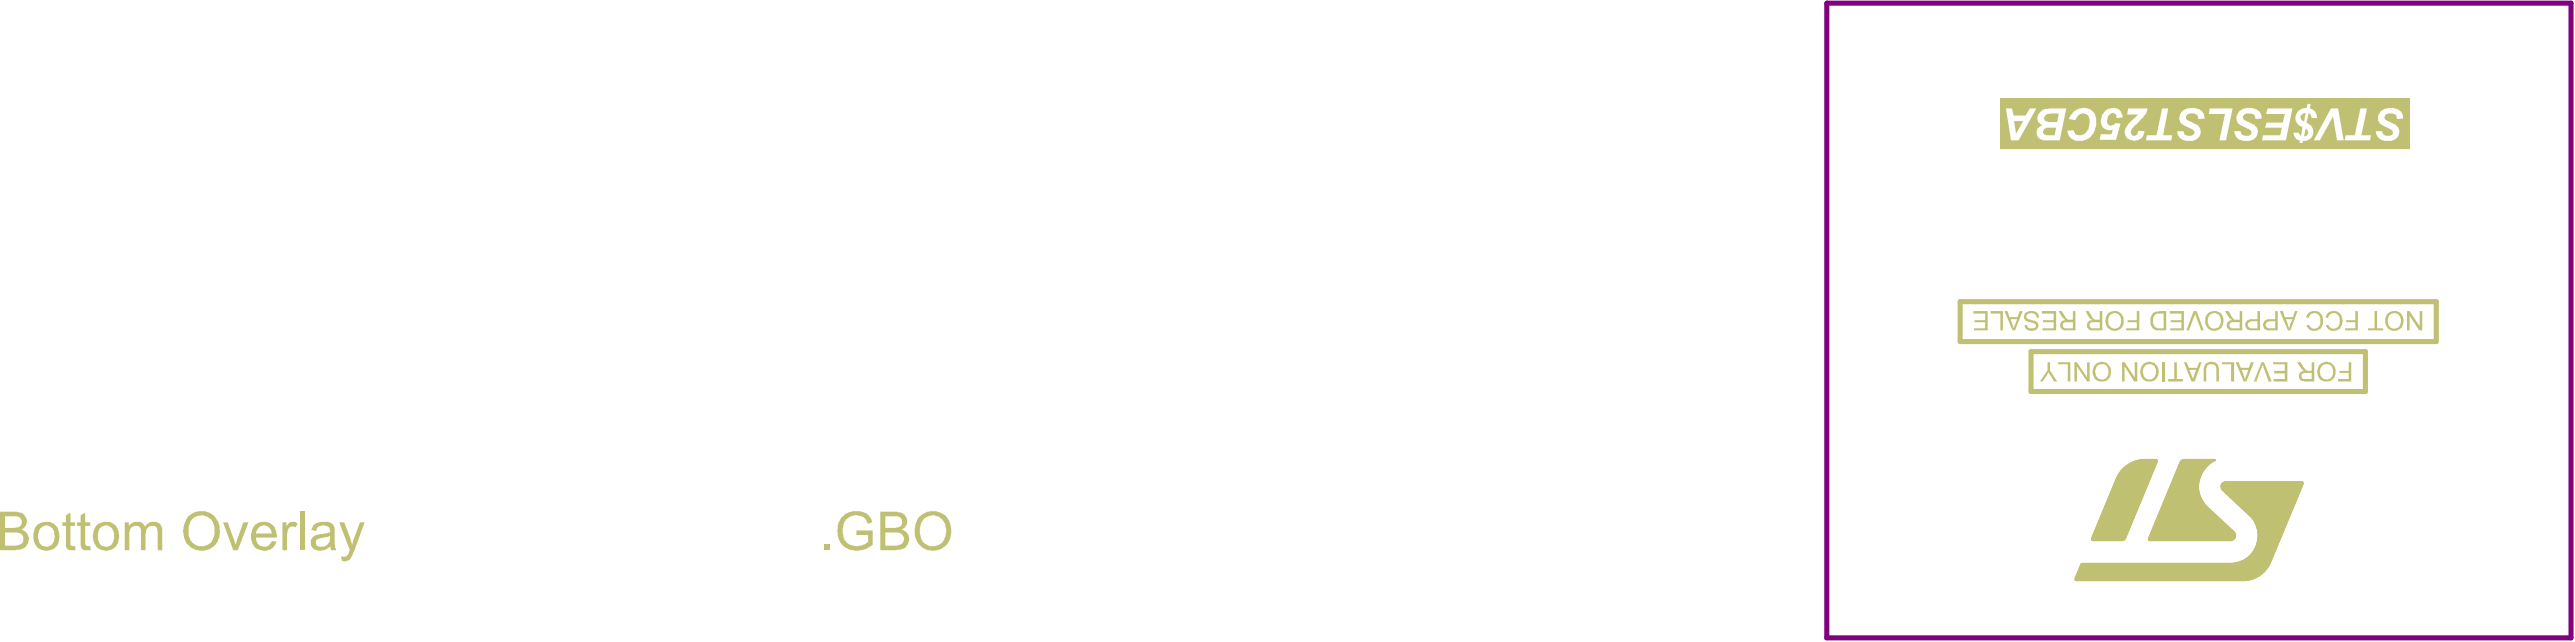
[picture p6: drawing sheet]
<svg xmlns="http://www.w3.org/2000/svg" width="429mm" height="107mm" viewBox="0 0 429 107" stroke-linecap="round" stroke-linejoin="round" font-family="sans-serif">
<path d="M326.8 50.2h79.4v6.7h-79.4zM338.6 58.5h55.8v6.7h-55.8z" fill="none" stroke="#c0c073" stroke-width=".85"/>
<g fill="none" stroke="#c0c073" stroke-width=".17">
<path d="M352.7 79.9h5.7M352.7 80h5.7M352.8 79.9h5.6M352.8 79.7h5.7M352.8 79.8h5.7M352.9 79.7h5.6M352.9 79.6h5.7M352.9 79.5h5.7M353 79.4h5.6M353 79.3h5.7M353.1 79.2h5.6M353.1 79.1h5.6"/>
<path d="M353.1 79.1h5.7M353.2 79h5.6M353.2 78.9h5.7M353.3 78.9h5.6M353.3 78.8h5.6M353.4 78.7h5.5M353.4 78.6h5.5M353.4 78.6h5.6M353.5 78.6h5.5M353.5 78.5h5.5M353.6 78.4h5.4M353.6 78.4h5.5"/>
<path d="M353.7 78.3h5.4M353.7 78.2h5.5M353.8 78.2h5.4M353.8 78.1h5.4M353.9 78.1h5.3M353.9 78h5.3M354 78h5.2M354 77.9h5.2M354.1 77.9h5.2M354.1 77.8h5.2M354.2 77.8h5.1M354.3 77.7h5.1"/>
<path d="M354.4 77.6h5M354.5 77.5h4.9M354.6 77.5h4.8M354.7 77.4h4.7M354.7 77.4h4.8M354.8 77.3h4.7M354.9 77.2h4.6M355 77.2h4.5M355.1 77.2h4.5M355.1 77.1h4.5M355.2 77.1h4.4M355.3 77h4.3"/>
<path d="M355.4 77h4.3M355.5 77h4.2M355.6 76.9h4.1M355.8 76.8h3.9M355.9 76.8h3.8M356 76.7h3.7M356.2 76.7h3.5M356.3 76.7h3.4M356.4 76.6h3.3M356.7 76.6h2.9M356.9 76.5h2.7M357.4 76.5h2"/>
<path d="M362.2 79.9h4.5M362.2 80h4.5M362.3 79.8h4.5M362.3 79.9h4.5M362.3 79.7h4.5M362.4 79.6h4.4M362.4 79.7h4.4M362.4 79.5h4.4M362.4 79.4h4.5M362.5 79.3h4.4M362.5 79.4h4.4M362.5 79.2h4.5"/>
<path d="M362.6 79.1h4.4M362.6 79h4.5M362.7 78.9h4.4M362.7 79h4.4M362.7 78.8h4.4M362.7 78.7h4.5M362.7 78.8h4.5M362.8 78.6h4.5M362.8 78.5h4.6M362.8 78.5h4.5M362.9 78.4h4.5M362.9 78.3h4.6"/>
<path d="M362.9 78.3h4.5M363 78.2h4.6M363 78.2h4.5M363 78.3h4.5M363 78.1h4.6M363 78h4.7M363 78h4.6M363.1 77.9h4.7M363.1 77.8h4.8M363.1 77.8h4.7M363.2 77.7h4.8M363.2 77.7h4.7"/>
<path d="M363.2 77.8h4.7M363.2 77.6h4.9M363.2 77.6h4.8M363.3 77.5h4.9M363.3 77.5h4.8M363.3 77.4h5M363.3 77.4h4.9M363.3 77.3h5.1M363.3 77.3h5M363.4 77.2h5.1M363.4 77.1h5.3M363.4 77.1h5.2"/>
<path d="M363.5 77h5.3M363.5 77h5.2M363.5 76.9h5.5M363.5 76.9h5.4M363.5 76.8h5.5M363.6 76.7h5.6M363.6 76.8h5.5M363.6 76.7h5.7M363.7 76.7h5.7M363.8 76.6h5.6M363.9 76.5h5.5M364.1 76.5h5.2"/>
<path d="M346 96.3h30M346 96.3h29.9M346 96.4h29.8M346 96.4h29.7M346 96.4h29.6M346 96.5h29.5M346 96.5h29.3M346 96.6h29.2M346 96.2h30.2M346 96.2h30.1M346 96.6h29M346 96.1h30.4"/>
<path d="M346 96.1h30.3M346 96.6h28.8M346.1 96h30.5M346.1 96h30.4M346.1 96.7h28.4M346.1 95.8h30.7M346.1 95.9h30.6M346.2 95.8h30.7M346.2 95.8h30.6M346.2 95.7h30.8M346.2 95.7h30.7M346.3 95.6h30.9"/>
<path d="M346.3 95.6h30.8M346.3 95.6h30.7M346.3 95.5h30.9M346.3 95.3h31.1M346.3 95.4h31M346.4 95.3h31.1M346.4 95.2h31.2M346.4 95.2h31.1M346.5 95h31.2M346.5 95.1h31.1M346.5 95h31.3M346.6 94.8h31.3"/>
<path d="M346.6 94.9h31.2M346.6 94.6h31.4M346.6 94.7h31.4M346.7 94.5h31.4M346.7 94.6h31.3M346.8 94.3h31.4M346.8 94.4h31.4M346.8 94.2h31.5M346.8 94.3h31.5M346.9 94.1h31.4M346.9 94.2h31.4M346.9 94h31.5"/>
<path d="M346.9 94.1h31.5M347 93.9h31.5M347.1 93.8h31.4M347.2 93.8h31.3M348.7 89.6h5.7M348.7 89.7h5.7M348.7 89.7h5.6M348.7 89.8h5.6M348.7 89.9h5.5M348.8 89.5h5.7M348.8 89.6h5.6M348.8 89.9h5.3"/>
<path d="M348.8 89.4h5.7M348.8 90h5.2M348.8 89.3h5.7M348.9 89.2h5.7M348.9 89.3h5.6M348.9 89.1h5.7M349 89h5.7M349 89.1h5.6M349 88.9h5.7M349 88.8h5.8M349 88.8h5.7M349.1 88.7h5.7"/>
<path d="M349.1 88.8h5.7M349.1 88.6h5.7M349.2 88.5h5.7M349.2 88.6h5.6M349.2 88.4h5.7M349.3 88.3h5.7M349.3 88.3h5.6M349.3 88.2h5.7M349.3 88.1h5.8M349.3 88.1h5.7M349.4 88h5.7M349.4 87.9h5.7"/>
<path d="M349.5 87.8h5.7M349.5 87.8h5.6M349.5 87.7h5.7M349.6 87.6h5.7M349.6 87.6h5.6M349.6 87.5h5.7M349.6 87.4h5.7M349.7 87.3h5.7M349.7 87.3h5.6M349.7 87.2h5.7M349.8 87.1h5.7M349.8 87.1h5.6"/>
<path d="M349.8 87h5.7M349.9 86.9h5.7M349.9 86.9h5.6M349.9 86.8h5.7M349.9 86.7h5.7M350 86.6h5.7M350 86.6h5.6M350 86.4h5.7M350 86.5h5.7M350.1 86.4h5.7M350.1 86.4h5.6M350.1 86.3h5.7"/>
<path d="M350.1 86.1h5.8M350.1 86.2h5.7M350.2 86.1h5.7M350.2 85.9h5.7M350.2 86h5.7M350.3 85.9h5.7M350.3 85.9h5.6M350.3 85.8h5.7M350.4 85.6h5.7M350.4 85.7h5.6M350.4 85.4h5.8M350.4 85.5h5.7"/>
<path d="M350.5 85.3h5.7M350.5 85.4h5.7M350.5 85.2h5.7M350.6 85.1h5.7M350.6 85.2h5.6M350.7 84.9h5.7M350.7 85h5.6M350.7 84.8h5.7M350.7 84.7h5.7M350.8 84.6h5.7M350.8 84.7h5.6M350.8 84.5h5.7"/>
<path d="M350.9 84.4h5.7M350.9 84.5h5.6M350.9 84.3h5.7M351 84.2h5.7M351 84.2h5.6M351 84.3h5.6M351 84.1h5.7M351 84h5.7M351.1 83.9h5.7M351.1 84h5.6M351.1 83.8h5.7M351.2 83.7h5.7"/>
<path d="M351.2 83.7h5.6M351.2 83.8h5.6M351.2 83.6h5.7M351.2 83.5h5.8M351.2 83.5h5.7M351.3 83.4h5.7M351.3 83.3h5.7M351.4 83.2h5.7M351.4 83.2h5.6M351.4 83.3h5.6M351.4 83.1h5.7M351.5 83h5.7"/>
<path d="M351.5 83h5.6M351.5 83.1h5.6M351.5 82.9h5.7M351.5 82.8h5.7M351.6 82.7h5.7M351.6 82.7h5.6M351.6 82.8h5.6M351.6 82.6h5.7M351.7 82.5h5.7M351.7 82.5h5.6M351.7 82.6h5.6M351.7 82.4h5.7"/>
<path d="M351.8 82.3h5.7M351.8 82.3h5.6M351.8 82.4h5.6M351.8 82.2h5.7M351.8 82.1h5.7M351.9 82h5.7M351.9 82h5.6M351.9 82.1h5.6M351.9 81.9h5.7M352 81.8h5.7M352 81.8h5.6M352 81.7h5.7"/>
<path d="M352 81.6h5.7M352.1 81.5h5.7M352.1 81.6h5.7M352.1 81.4h5.7M352.2 81.3h5.7M352.2 81.3h5.6M352.2 81.2h5.7M352.3 81.1h5.6M352.3 81h5.7M352.3 80.9h5.7M352.4 80.7h5.7M352.4 80.8h5.7"/>
<path d="M352.5 80.5h5.7M352.5 80.6h5.6M352.6 80.4h5.6M352.6 80.2h5.7M352.6 80.3h5.7M352.7 80.1h5.6M358.2 89.7h14.4M358.2 89.8h14.3M358.2 89.6h14.4M358.2 89.9h14.2M358.2 89.9h14.1M358.3 89.5h14.4"/>
<path d="M358.3 89.6h14.3M358.3 89.9h14M358.3 90h13.9M358.3 89.4h14.4M358.3 89.3h14.5M358.3 89.3h14.4M358.3 90h13.8M358.4 89.2h14.4M358.4 89.1h14.4M358.5 89h14.2M358.5 89.1h14.3M358.5 88.9h14.2"/>
<path d="M358.6 88.8h14M358.6 88.8h14.1M358.6 88.7h14M358.6 88.6h14M358.7 88.5h13.7M358.7 88.5h13.8M358.7 88.6h13.8M358.7 88.4h13.6M358.7 88.4h13.7M358.8 88.3h13.4M358.8 88.3h13.5M358.8 88.2h13.3"/>
<path d="M358.8 88.2h13.4M358.9 88h13.1M358.9 88.1h13.1M358.9 88.1h13.2M358.9 88h13M358.9 87.9h12.9M359 87.8h12.7M359 87.7h12.6M359.1 87.5h12.3M359.1 87.6h12.4M359.1 87.5h12.2M359.2 87.4h12"/>
<path d="M359.2 87.4h12.1M359.2 87.2h11.9M359.2 87.3h12M359.2 87.2h11.8M359.3 87h11.6M359.3 87.1h11.6M359.3 87.1h11.7M359.3 86.9h11.5M359.3 87h11.5M359.4 86.8h11.2M359.4 86.9h11.3M359.4 86.7h11.2"/>
<path d="M359.4 86.7h11.1M359.5 86.5h10.9M359.5 86.6h10.9M359.5 86.4h10.8M359.5 86.5h10.8M359.6 86.3h10.5M359.6 86.4h10.5M359.6 86.4h10.6M359.6 86.2h10.4M359.7 86.1h10.2M359.7 86.2h10.3M359.7 86h10.1"/>
<path d="M359.7 86.1h10.1M359.7 85.9h10M359.8 85.8h9.8M359.8 85.9h9.8M359.8 85.9h9.9M359.8 85.7h9.7M359.8 85.8h9.7M359.9 85.6h9.4M359.9 85.6h9.5M359.9 85.7h9.5M359.9 85.5h9.4M360 85.4h9.2"/>
<path d="M360 85.5h9.2M360 85.3h9M360 85.3h9.1M360 85.4h9.1M360 85.2h8.9M360.1 85.1h8.7M360.1 85.2h8.8M360.1 85h8.6M360.1 85.1h8.6M360.2 84.9h8.4M360.2 85h8.5M360.2 84.8h8.3"/>
<path d="M360.3 84.7h8.1M360.3 84.8h8.2M360.3 84.6h7.9M360.3 84.6h8M360.3 84.7h8M360.3 84.5h7.9M360.4 84.4h7.7M360.4 84.5h7.7M360.4 84.3h7.5M360.4 84.3h7.6M360.4 84.4h7.6M360.5 84.2h7.4"/>
<path d="M360.5 84.1h7.2M360.5 84.1h7.3M360.5 84.2h7.3M360.5 84h7.2M360.6 83.9h7M360.6 84h7M360.6 83.8h6.9M360.6 83.8h7M360.7 83.7h6.7M360.7 83.7h6.8M360.7 83.6h6.7M360.8 83.5h6.5"/>
<path d="M360.8 83.5h6.6M360.8 83.4h6.4M360.8 83.4h6.5M360.8 83.3h6.4M360.9 83.2h6.2M360.9 83.1h6.2M361 83h6M361 83h6.1M361 82.9h6M361.1 82.8h5.8M361.1 82.6h5.8M361.1 82.7h5.8"/>
<path d="M361.1 82.6h5.7M361.2 82.5h5.6M361.2 82.4h5.6M361.3 82.3h5.5M361.3 82.1h5.4M361.3 82.2h5.4M361.4 82h5.3M361.4 81.8h5.2M361.4 81.9h5.2M361.4 81.9h5.3M361.5 81.8h5.1M361.5 81.6h5.1"/>
<path d="M361.5 81.7h5.1M361.6 81.6h5M361.6 81.5h5M361.6 81.3h5M361.6 81.4h5M361.7 81.3h4.8M361.7 81.1h4.8M361.7 81.2h4.8M361.8 81h4.7M361.8 81.1h4.7M361.8 80.9h4.7M361.9 80.8h4.6"/>
<path d="M361.9 80.9h4.6M361.9 80.7h4.7M361.9 80.8h4.7M361.9 80.6h4.7M362 80.5h4.6M362 80.6h4.6M362 80.4h4.6M362.1 80.3h4.5M362.1 80.4h4.5M362.1 80.2h4.5M362.2 80.1h4.5M362.2 80.2h4.5"/>
<path d="M370.3 80.7h13.6M370.3 80.8h13.6M370.3 80.9h13.6M370.3 81h13.5M370.3 81.1h13.5M370.3 81.2h13.5M370.4 80.6h13.6M370.4 80.7h13.6M370.4 81.3h13.4M370.4 81.3h13.3M370.4 81.4h13.3M370.4 80.5h13.6"/>
<path d="M370.4 81.5h13.2M370.5 80.5h13.5M370.5 81.5h13.1M370.5 81.6h13.1M370.5 80.4h13.5M370.6 80.4h13.4M370.6 81.6h13M370.6 81.7h12.9M370.6 80.3h13.4M370.7 81.8h12.8M370.7 80.3h13.3M370.8 81.8h12.7"/>
<path d="M370.8 80.2h13.1M370.8 81.9h12.7M370.9 81.9h12.6M370.9 82h12.5M370.9 80.2h13M371 82.1h12.4M371.1 82.1h12.3M371.1 82.2h12.2M371.2 82.2h12.1M371.2 82.3h12.1M371.3 82.3h12M371.3 82.4h12"/>
<path d="M371.4 82.4h11.8M371.5 82.5h11.7M371.5 82.6h11.7M371.6 82.6h11.6M371.7 82.7h11.4M371.7 82.8h11.4M371.8 82.8h11.3M371.8 82.9h11.3M371.9 82.9h11.1M372 82.9h11M372 83h11M372.1 83.1h10.9"/>
<path d="M372.2 83.2h10.8M372.2 83.2h10.7M372.3 83.2h10.6M372.3 83.3h10.6M372.3 93.7h6.3M372.4 83.4h10.5M372.4 83.4h10.4M372.5 83.4h10.3M372.5 83.5h10.3M372.6 83.5h10.2M372.6 83.6h10.2M372.6 93.7h6"/>
<path d="M372.7 83.6h10M372.7 83.7h10M372.8 83.7h9.9M372.8 83.8h9.9M372.8 93.7h5.8M372.9 83.8h9.8M372.9 83.9h9.8M373 83.9h9.6M373 84h9.6M373 93.6h5.6M373.1 84h9.5M373.1 84.1h9.5"/>
<path d="M373.2 84.1h9.3M373.2 93.6h5.4M373.3 84.2h9.2M373.4 84.2h9.1M373.4 93.5h5.2M373.4 84.3h9.1M373.4 84.3h9M373.5 84.4h8.9M373.5 93.5h5.1M373.6 84.5h8.8M373.6 93.4h5.1M373.7 84.5h8.7"/>
<path d="M373.7 84.6h8.7M373.7 93.4h5M373.7 84.6h8.6M373.8 84.7h8.5M373.8 93.4h4.9M373.9 84.8h8.4M373.9 93.3h4.8M374 84.8h8.2M374 93.3h4.7M374 84.9h8.2M374.1 84.9h8.1M374.1 93.2h4.7"/>
<path d="M374.1 85h8.1M374.2 85h8M374.2 93.2h4.6M374.2 85.1h7.9M374.2 93.1h4.6M374.3 85.1h7.8M374.3 93.1h4.5M374.3 85.2h7.8M374.4 85.2h7.7M374.4 93.1h4.4M374.4 85.3h7.7M374.4 93h4.4"/>
<path d="M374.5 85.3h7.6M374.5 85.3h7.5M374.5 93h4.3M374.5 92.9h4.4M374.6 85.4h7.4M374.6 92.9h4.3M374.7 85.5h7.3M374.7 92.9h4.2M374.7 92.8h4.2M374.7 85.6h7.2M374.8 85.6h7.1M374.8 92.8h4.1"/>
<path d="M374.8 92.7h4.2M374.9 85.7h7M374.9 92.7h4.1M374.9 92.6h4.1M375 85.8h6.9M375 92.6h4M375 85.9h6.8M375.1 85.9h6.7M375.1 92.5h4M375.2 86h6.6M375.2 92.4h3.9M375.3 86h6.5"/>
<path d="M375.3 92.3h3.8M375.3 86.1h6.4M375.3 92.2h3.9M375.4 86.2h6.3M375.4 92.2h3.8M375.4 92.1h3.8M375.5 86.3h6.1M375.5 92.1h3.7M375.5 92h3.8M375.6 86.4h6M375.6 92h3.7M375.6 91.9h3.7"/>
<path d="M375.6 86.5h6M375.6 91.8h3.7M375.7 86.5h5.9M375.7 86.6h5.8M375.7 91.8h3.7M375.7 91.7h3.7M375.8 86.7h5.7M375.8 91.6h3.6M375.8 91.7h3.6M375.8 86.8h5.6M375.8 91.5h3.7M375.8 91.5h3.6"/>
<path d="M375.9 86.9h5.5M375.9 91.4h3.6M375.9 91.5h3.6M375.9 86.9h5.4M375.9 87h5.4M375.9 91.3h3.6M376 87h5.3M376 87.1h5.3M376 91.3h3.6M376 87.2h5.3M376 91.2h3.6M376.1 87.2h5.2"/>
<path d="M376.1 91.1h3.6M376.1 91.1h3.5M376.1 87.3h5.1M376.1 91h3.6M376.1 87.4h5.1M376.1 87.5h5M376.1 90.9h3.6M376.2 87.5h4.9M376.2 87.6h4.9M376.2 90.7h3.6M376.2 90.8h3.6M376.2 90.8h3.5"/>
<path d="M376.2 87.7h4.8M376.2 90.6h3.6M376.3 87.8h4.7M376.3 90.4h3.6M376.3 90.5h3.6M376.3 90.6h3.6M376.3 87.9h4.7M376.3 88h4.7M376.3 88h4.6M376.3 90.3h3.7M376.3 90.3h3.6M376.4 88h4.5"/>
<path d="M376.4 88.1h4.5M376.4 88.2h4.4M376.4 90.1h3.6M376.4 90.2h3.6M376.4 88.3h4.4M376.4 88.4h4.4M376.4 89.9h3.8M376.4 89.9h3.7M376.4 90h3.7M376.4 90.1h3.7M376.4 88.5h4.4M376.4 88.5h4.3"/>
<path d="M376.4 88.6h4.3M376.4 88.7h4.2M376.4 88.8h4.2M376.4 89.4h3.9M376.4 89.5h3.9M376.4 89.6h3.9M376.4 89.6h3.8M376.4 89.7h3.8M376.4 89.8h3.8M376.5 88.9h4M376.5 89h4M376.5 89.1h4"/>
<path d="M376.5 89.2h3.9M376.5 89.3h3.9M376.5 89.4h3.9M376.5 89.4h3.8"/>
</g>
<g fill="#c0c073">
<path d="M11 85.8l.8-.4v1.6h.7v.6h-.7v2.7a.51 .51 0 0 0 .5 .6h.2l.1 .7h-.6a.9 .9 0 0 1-1-1.1v-2.9h-.6v-.6h.6z"/>
<path d="M13.4 85.8l.8-.4v1.6h.8v.6h-.8v2.7a.55 .55 0 0 0 .3 .6 .55 .55 0 0 0 .5 0l.1 .7h-.4a.84 .84 0 0 1-1.2-.7l-.1-3.3h-.5v-.6h.5z"/>
<path d="M20.8 87h.7v.6a1.69 1.69 0 0 1 2.4-.4l.3 .4a1.65 1.65 0 0 1 2.6-.2l.3 .6v3.6h-.8v-3.2a.92 .92 0 0 0-.6-.8 .92 .92 0 0 0-.9 .1l-.4 .5-.1 .7v2.7h-.8v-3a.93 .93 0 0 0-.7-1 .93 .93 0 0 0-1.1 .5l-.1 .5v3h-.8z"/>
<path d="M37.2 87h.8l1.3 3.7 .2-.8 1.1-2.9h.8l-1.7 4.6h-.8z"/>
<path d="M47.1 87h.7v.6h.1a1.08 1.08 0 0 1 1.7-.5l-.3 .7a.87 .87 0 0 0-1 0 .87 .87 0 0 0-.4 .9v2.9h-.8z"/>
<path d="M50 85.2h.8v6.4h-.8z"/>
<path d="M56.6 87h.8l1 2.7 .3 1 1.3-3.7h.8l-1.8 4.7a2.56 2.56 0 0 1-.9 1.6h-.1a.72 .72 0 0 1-.8 .1h-.2l-.1-.8a.93 .93 0 0 0 1.3-.8l.1-.2z"/>
<path d="M137.5 90.7h.9v.9h-.9z"/>
<path d="M140.3 86.2a3.3 3.3 0 0 1 3.6-.9 1.99 1.99 0 0 1 1.5 1.7l-.7 .2a1.81 1.81 0 0 0-2-1.4 2.17 2.17 0 0 0-2.2 2.4 2.28 2.28 0 0 0 1.3 2.5 3.1 3.1 0 0 0 2.9-.4v-1.2h-1.9v-.8h2.7v2.4a3.8 3.8 0 0 1-5 .2 1.9 1.9 0 0 1-.7-1.2l-.1-.2a4.5 4.5 0 0 1 .6-3.3z"/>
<path d="M390.1 61.7h1.5v-1.4h.4v3.2h-2.2v-.4h1.8v-1h-1.5z"/>
<path d="M379 60.3h2.4v3.2h-2.3v-.4h1.8v-.9h-1.7v-.5h1.7v-1h-1.9z"/>
<path d="M377.1 60.3h.4l1.3 3.2h-.6l-1-2.8v.2l-1 2.6h-.4z"/>
<path d="M370.5 60.3h2v3.2h-.5v-2.8h-1.5z"/>
<path d="M367.7 60.7a1.31 1.31 0 0 1 2.2 .4l.1 2.4h-.5v-2a.82 .82 0 0 0-1.1-.8l-.4 .1-.2 .5v2.2h-.4v-2.3z"/>
<path d="M362.5 60.3h.4v2.8h1.1v.4h-2.5v-.4h1z"/>
<path d="M.8 86v1.9h1.7a1.18 1.18 0 0 0 1.1-.9 1.01 1.01 0 0 0-1.1-1zM.8 88.7v2.2h2a1.18 1.18 0 0 0 1.1-1.1 1.04 1.04 0 0 0-1.2-1.1zM0 85.2h2.5a1.79 1.79 0 0 1 1.8 1 1.37 1.37 0 0 1-.7 2 1.68 1.68 0 0 1 1.2 1.7 1.68 1.68 0 0 1-1.4 1.5l-.8 .2h-2.6z"/>
<path d="M6.7 88a2.34 2.34 0 0 0 .3 2.9 1.34 1.34 0 0 0 1.4-.1 1.34 1.34 0 0 0 .6-1.2 1.65 1.65 0 0 0-.9-2 1.03 1.03 0 0 0-1.2 .2zM6.3 87.3a2.39 2.39 0 0 1 3.2 .3v.1a3 3 0 0 1-.3 3.5 2.23 2.23 0 0 1-2.5 .2 2.23 2.23 0 0 1-1.1-2.2l.1-.6a1.9 1.9 0 0 1 .6-1.3z"/>
<path d="M16.7 87.9l-.1 .2a2.65 2.65 0 0 0 .2 2.7 1.37 1.37 0 0 0 1.5 .1 1.37 1.37 0 0 0 .7-1.2v-.5a1.76 1.76 0 0 0-.3-1.3 1.43 1.43 0 0 0-2 0zM16.1 87.5a2.2 2.2 0 0 1 3.7 1.2 2.6 2.6 0 0 1-.5 2.3 2.25 2.25 0 0 1-2.6 .4 2.25 2.25 0 0 1-1.2-2.2l.1-1z"/>
<path d="M31.9 86.6a3.9 3.9 0 0 0-.1 3.4 2.24 2.24 0 0 0 2.7 .7 2.24 2.24 0 0 0 1.3-2.5 2.18 2.18 0 0 0-1.4-2.3 2.18 2.18 0 0 0-2.5 .7zM31.4 86a3.1 3.1 0 0 1 3.3-.7 3.1 3.1 0 0 1 1.9 2.8 3.1 3.1 0 0 1-1.9 3.4 3.1 3.1 0 0 1-3.8-1.5 4 4 0 0 1 .5-4z"/>
<path d="M43 87.9l-.3 .7v.2h2.6a1.32 1.32 0 0 0-.8-1.2 1.32 1.32 0 0 0-1.5 .3zM42.4 87.5a2.29 2.29 0 0 1 3.4 .3l.3 .7 .1 1h-3.5a1.35 1.35 0 0 0 1 1.5 1.35 1.35 0 0 0 1.6-.9l.8 .1a2.01 2.01 0 0 1-2.6 1.4l-.3-.1a1.91 1.91 0 0 1-1.3-1.6 2.73 2.73 0 0 1 .5-2.4z"/>
<path d="M52.7 90a.79 .79 0 0 0 .9 1 .79 .79 0 0 0 .9-.3l.5-.5v-1l-1.7 .4zM52.2 87.5a2.78 2.78 0 0 1 3.2-.3l.1 .1 .3 .6v2.8l.3 .9h-.9l-.1-.6a2.51 2.51 0 0 1-2.9 .3 1.38 1.38 0 0 1-.2-1.5 1.38 1.38 0 0 1 1.3-.8l1.7-.3a.89 .89 0 0 0-.9-1.2l-.5 .1a.99 .99 0 0 0-.9 .8l-.8-.2z"/>
<path d="M147.6 86v1.9l1.8-.1a.9 .9 0 0 0 1-1.1 1.13 1.13 0 0 0-1.3-.7zM147.6 88.7v2.2h2a1.1 1.1 0 0 0 1.1-1.2 1.1 1.1 0 0 0-1.2-1zM146.8 85.2h2.6a1.78 1.78 0 0 1 1.8 1.4v.6l-.1 .3a.96 .96 0 0 1-.7 .7 1.75 1.75 0 0 1 1.1 2 1.75 1.75 0 0 1-1.9 1.3l-2.8 .1z"/>
<path d="M153.9 86.5a3.3 3.3 0 0 0 .2 3.9 2.13 2.13 0 0 0 2.3 .4 2.13 2.13 0 0 0 1.3-2 2.83 2.83 0 0 0-.7-2.4l-.2-.1a1.9 1.9 0 0 0-1.3-.5l-.4 .1a1.97 1.97 0 0 0-1.2 .6zM153.2 86.1a3.1 3.1 0 0 1 3.8-.7 3.1 3.1 0 0 1 1.5 3.6 2.97 2.97 0 0 1-4.3 2.4 2.9 2.9 0 0 1-1.7-2.9l.1-1.1z"/>
<path d="M387 61a1.44 1.44 0 0 0 .4 2 .99 .99 0 0 0 1.5-.5 1.36 1.36 0 0 0-.5-1.8 1.24 1.24 0 0 0-1.4 .3zM386.6 60.9a1.52 1.52 0 0 1 1.5-.7 1.52 1.52 0 0 1 1.2 1 1.63 1.63 0 0 1-1.2 2.3 1.47 1.47 0 0 1-1.7-1.6z"/>
<path d="M383.7 62.3v.2a.5 .5 0 0 0 .7 .6h1v-1h-1.3zM383 60.3h.6l.6 1.1 .6 .3h.6v-1.4h.5v3.2h-1.7a.87 .87 0 0 1-.8-1.2l.1-.3 .2-.2 .5-.1-.5-.4z"/>
<path d="M373.8 61.6l.6 1.6v-.4l.5-1.2zM372.7 60.3h.6l.3 .9h1.3l.4-.9h.5l-1.3 3.2h-.4z"/>
<path d="M365.1 61.6l.5 1.6 .6-1.6zM364.1 60.3h.4l.5 .9h1.3l.4-.9h.4l-1.2 3.2h-.5z"/>
</g>
<path d="M360.7 60.3v3.2" fill="none" stroke="#c0c073" stroke-width=".42"/>
<g fill="#c0c073">
<path d="M353.8 60.3h.4l1.7 2.5v-2.5h.4v3.2h-.5l-1.6-2.5v2.5h-.4z"/>
<path d="M345.9 60.3h.4l1.7 2.5v-2.5h.4v3.2h-.4l-1.7-2.5v2.5h-.4z"/>
<path d="M343.2 60.3h2v3.2h-.4v-2.8h-1.6z"/>
<path d="M341.4 60.3h.4v1.4l1.2 1.8h-.5l-.9-1.5-1.1 1.5h-.4l1.3-1.8z"/>
<path d="M401.3 51.8h.4l1.7 2.5v-2.5h.5v3.2h-.5l-1.7-2.4v2.4h-.4z"/>
<path d="M395.9 51.8h.4v2.9h1.1v.3h-2.6v-.3h1.1z"/>
<path d="M391.2 53.3h1.5v-1.5h.4v3.2h-2.1v-.3h1.7v-1h-1.5z"/>
<path d="M388.1 52.1a1.41 1.41 0 0 1 1.5-.2 1.41 1.41 0 0 1 .9 1.2 1.5 1.5 0 0 1-.7 1.7 1.5 1.5 0 0 1-1.7-.1l-.3-.5 .4-.1a.92 .92 0 0 0 .9 .6 .92 .92 0 0 0 .9-.6 2.3 2.3 0 0 0-.2-1.7 1 1 0 0 0-1-.2 1 1 0 0 0-.7 .8l-.4-.2z"/>
<path d="M384.8 52.1a1.49 1.49 0 0 1 2.4 .6 1.67 1.67 0 0 1-1.2 2.4 1.23 1.23 0 0 1-1.4-.9l.4-.1v.1a1.01 1.01 0 0 0 1.3 .4 1.01 1.01 0 0 0 .6-1.2 1.01 1.01 0 0 0-.5-1.1 1.01 1.01 0 0 0-1.1 .1l-.3 .2-.1 .4-.4-.2z"/>
<path d="M365.7 51.8h.5l1.2 3.2h-.4l-1-2.8-1 2.8h-.5z"/>
<path d="M361.8 51.8h2.3v3.2h-2.3v-.3h1.9v-1h-1.8v-.4h1.8v-1.1h-1.9z"/>
<path d="M354.7 53.3h1.6v-1.5h.4v3.2h-2.2v-.3h1.8v-1h-1.6z"/>
<path d="M340.5 51.8h2.3v3.2h-2.3v-.3h1.9v-1h-1.8v-.4h1.8v-1.1h-1.9z"/>
<path d="M337.6 52.2a1.64 1.64 0 0 1 2.2 0l.1 .7h-.3a1.06 1.06 0 0 0-1.5-.6 .45 .45 0 0 0-.2 .5 .45 .45 0 0 0 .4 .3l.4 .2a1.03 1.03 0 0 1 1.2 1.1 1.29 1.29 0 0 1-1.8 .5h-.1a.78 .78 0 0 1-.4-.7l.3-.1a.85 .85 0 0 0 .7 .6 .85 .85 0 0 0 .8-.4v-.1a.32 .32 0 0 0-.3-.4l-.2-.1a1.62 1.62 0 0 1-1.4-.6l-.1-.4z"/>
<path d="M331.9 51.8h2v3.2h-.4v-2.8h-1.6z"/>
<path d="M329 51.8h2.4v3.2h-2.3v-.3h1.9v-1h-1.8v-.4h1.8v-1.1h-2z"/>
<path d="M357.5 61a1.42 1.42 0 0 0 .5 2.1 1.05 1.05 0 0 0 1.3-.4 1.43 1.43 0 0 0-.5-2 1.32 1.32 0 0 0-1.3 .3zM357.4 60.5h.2a1.51 1.51 0 0 1 1.7 0 1.51 1.51 0 0 1 .6 1.6 1.52 1.52 0 0 1-2 1.3 1.67 1.67 0 0 1-1-1.8v-.1a.81 .81 0 0 1 .5-.8z"/>
<path d="M349.6 61a1.47 1.47 0 0 0 .3 2 .99 .99 0 0 0 1.5-.5 1.36 1.36 0 0 0-.5-1.8 1.24 1.24 0 0 0-1.3 .3zM349.2 60.9a1.58 1.58 0 0 1 2-.4 1.58 1.58 0 0 1 .7 2 1.54 1.54 0 0 1-1.9 1 1.54 1.54 0 0 1-1.1-1.8z"/>
<path d="M398.4 52.5a1.49 1.49 0 0 0 .5 2.2 1.11 1.11 0 0 0 1.4-1.3 1.15 1.15 0 0 0-.6-1.1 1.15 1.15 0 0 0-1.3 .2zM397.9 52.4a1.56 1.56 0 0 1 1.8-.5 1.56 1.56 0 0 1 1 1.6 1.54 1.54 0 0 1-1.6 1.6 1.54 1.54 0 0 1-1.4-1.9z"/>
<path d="M381.1 53.1l.6 1.6 .1-.6 .4-1zM380.1 51.8h.5l.3 1h1.4l.3-1h.5l-1.2 3.2h-.4z"/>
<path d="M377.8 53.7a.66 .66 0 0 0 .6 1h.9v-1.2h-.9zM377.5 53.5l.6-.4h1.2v-1.3h.5v3.2h-1.3a.99 .99 0 0 1-1-.4 .99 .99 0 0 1 0-1.1z"/>
<path d="M374.9 53.7a.66 .66 0 0 0 .6 1h.9v-1.2h-1zM374.5 53.5l.6-.4h1.3v-1.3h.4v3.2h-1.3a.98 .98 0 0 1-1-.5 .98 .98 0 0 1 0-1z"/>
<path d="M371.8 53.7a.59 .59 0 0 0 .4 1h1.2v-1zM371 51.8h.6l.6 1.2 .4 .2h.8v-1.4h.4v3.2h-1.5a.86 .86 0 0 1-1-.7 .86 .86 0 0 1 .7-1h.2l-.5-.4z"/>
<path d="M368.4 52.5v.1a1.38 1.38 0 0 0 .7 2.1 1.26 1.26 0 0 0 1.1-1.6 .93 .93 0 0 0-1.3-.9h-.2zM367.9 52.4a1.57 1.57 0 0 1 1.9-.5 1.57 1.57 0 0 1 .9 1.8 1.54 1.54 0 0 1-1.7 1.4 1.54 1.54 0 0 1-1.3-1.9z"/>
<path d="M359.2 52.5a1.49 1.49 0 0 0 .5 2.2h1v-2.5h-1.1zM358.8 52.3a1.13 1.13 0 0 1 1.1-.4l1.3-.1v3.2h-1.3a1.39 1.39 0 0 1-1.4-1.8v-.3z"/>
<path d="M351.7 52.6l-.1 .1a1.43 1.43 0 0 0 0 1.4 1.07 1.07 0 0 0 1.3 .5 1.07 1.07 0 0 0 .7-1.1 1.1 1.1 0 0 0-.5-1.3 1.1 1.1 0 0 0-1.4 .4zM351.4 52.3a1.6 1.6 0 0 1 2-.2 1.6 1.6 0 0 1 .6 2 1.48 1.48 0 0 1-1.6 1 1.48 1.48 0 0 1-1.3-1.4l-.1-.5z"/>
<path d="M348.4 53.9v.4l.3 .4h1.4v-1h-1.1a.46 .46 0 0 0-.6 .2zM347.7 51.8h.5l.5 .7a1.15 1.15 0 0 0 .8 .7h.6v-1.4h.4v3.2h-1.5a.85 .85 0 0 1-1-.7 .85 .85 0 0 1 .8-1l-.4-.3z"/>
<path d="M344 53.8v.1a.5 .5 0 0 0 0 .6 .5 .5 0 0 0 .6 .2h1v-1h-1.3zM343.2 51.8h.6l.7 1.3 .3 .1h.8v-1.4h.4v3.2h-1.5a.85 .85 0 0 1-1-.8 .85 .85 0 0 1 .8-.9l-.5-.6z"/>
<path d="M335.2 53.1l.6 1.6 .5-1.6zM334.2 51.8h.5l.3 1h1.4l.3-1h.5l-1.2 3.2h-.4z"/>
</g>
<path d="M333.5 16.3h68.2v8.5h-68.2z" fill-rule="evenodd" fill="#c0c073"/>
<g fill="#fff">
<path d="M396.8 18.6a2.58 2.58 0 0 1 3.5 0l.3 .3v.8l-1 .1a.98 .98 0 0 0-1.3-.9 .67 .67 0 0 0-.6 1l.8 .4a1.96 1.96 0 0 1 1.6 1.8 1.71 1.71 0 0 1-2.2 1.4 1.74 1.74 0 0 1-1.8-1.7h1.1v.1a1.02 1.02 0 0 0 1.7 .5 .52 .52 0 0 0-.4-.9l-.5-.2a2.15 2.15 0 0 1-1.5-1.2v-.9z"/>
<path d="M393.5 18.1h1.1l-.9 4.4h1.6l-.1 .9h-4.3l.2-.9h1.5z"/>
<path d="M388.6 18.1h1.2l1 5.3h-1.1l-.7-4-2.2 4h-1z"/>
<path d="M378.1 18.1h4.1l-1.1 5.3h-4l.2-.9h2.9l.2-1.2h-2.7l.2-.9h2.7l.3-1.4h-3.1z"/>
<path d="M373.3 18.6a2.65 2.65 0 0 1 3.4 0l.4 .6v.5l-1.1 .1a.87 .87 0 0 0-.9-.9 .9 .9 0 0 0-1.2 .5 .87 .87 0 0 0 .9 .8 2.89 2.89 0 0 1 1.5 1.1 1.59 1.59 0 0 1-.2 1.6 1.59 1.59 0 0 1-1.7 .6 1.75 1.75 0 0 1-1.9-1.7h1.1v.1a1.02 1.02 0 0 0 1.7 .5 .76 .76 0 0 0-.7-1.1l-.3-.1a1.78 1.78 0 0 1-1.5-1.6z"/>
<path d="M368.4 18.1h3.8l-1.1 5.3h-1.1l1-4.4h-2.7z"/>
<path d="M363.7 18.6a2.66 2.66 0 0 1 3.7 .2l.2 .9-1.1 .1a.98 .98 0 0 0-1.4-.9 .61 .61 0 0 0-.6 .5 .61 .61 0 0 0 .4 .7l.5 .2a2.39 2.39 0 0 1 1.4 1.1 1.67 1.67 0 0 1-2.1 2.1 1.59 1.59 0 0 1-1.7-1.7h1a1.04 1.04 0 0 0 1.6 .7 .59 .59 0 0 0 .2-.7 .59 .59 0 0 0-.6-.4l-.1-.1a2.15 2.15 0 0 1-1.7-1.4v-.6z"/>
<path d="M360.5 18.1h1l-.8 4.4h1.5l-.2 .9h-4.2l.2-.9h1.6z"/>
<path d="M354.8 18.1h3.2a3.3 3.3 0 0 1-1.2 2l-1 1.1a.92 .92 0 0 0-.3 1.3 .73 .73 0 0 0 1-.7h1v.3a1.73 1.73 0 0 1-1.3 1.3 1.73 1.73 0 0 1-1.7-.6 1.82 1.82 0 0 1 .5-2.3l1.5-1.4h-1.8z"/>
<path d="M350.9 18.6a1.74 1.74 0 0 1 2.7 0l.3 .6v.4l-1 .1a.7 .7 0 0 0-.5-.8 .7 .7 0 0 0-.9 .4l-.1 .1a1.46 1.46 0 0 0 0 1.2 .8 .8 0 0 0 1.3-.1l.9 .1-.8 2.7h-2.7l.2-.9h1.7l.3-.9a1.34 1.34 0 0 1-2-.8 2.33 2.33 0 0 1 .6-2.1z"/>
<path d="M345.7 18.6a2.27 2.27 0 0 1 3.6 .5 3.7 3.7 0 0 1-.2 2.9 2.59 2.59 0 0 1-4 .9l-.2-.5-.2-.6 1-.1a1.05 1.05 0 0 0 1.7 .7l.2-.1a2.52 2.52 0 0 0 .5-3.2 1.32 1.32 0 0 0-2.1 .9l-1.1-.2 .2-.4z"/>
<path d="M383 18.7a1.99 1.99 0 0 1 1.6-.7l.2-.7h.5l-.2 .8a1.48 1.48 0 0 1 1.2 1.3l.1 .3h-1l-.1-.6-.4-.3-.3 1.7a1.51 1.51 0 0 1 1.1 1.8 1.51 1.51 0 0 1-1.7 1.2l-.1 .3h-.5l.1-.3-.1-.1a1.37 1.37 0 0 1-1-1.3h.9v.2l.4 .3 .2-1.4a1.62 1.62 0 0 1-.9-2.5zM384.4 21.4l-.2 1.3a.66 .66 0 0 0 .6-.4 .66 .66 0 0 0-.2-.8zM383.7 19.1a.79 .79 0 0 0 .5 1.1l.2-1.4h-.2z"/>
<path d="M340.8 21.5v.1a.56 .56 0 0 0-.1 .6 .56 .56 0 0 0 .5 .3h1.4l.2-1.2h-1.6zM341 19.1v.1a.65 .65 0 0 0-.1 .8 .65 .65 0 0 0 .7 .3h1.4l.2-1.4h-1.3l-.6 .1zM339.9 18.9a2.37 2.37 0 0 1 2-.8h2.6l-1.1 5.3h-2a1.4 1.4 0 0 1-1.8-1.6 .8 .8 0 0 1 .5-.7l.4-.3a1.22 1.22 0 0 1-.6-1.9z"/>
<path d="M335.8 20.2l.3 2.1 1.2-2.1zM334.5 18.1h1l.2 1.1h2l.7-1.1h1.1l-2.9 5.3h-1.3z"/>
</g>
<path d="M304.6 .5h124.1v105.7h-124.1z" fill="none" stroke="#800080" stroke-width=".85"/>
</svg>
